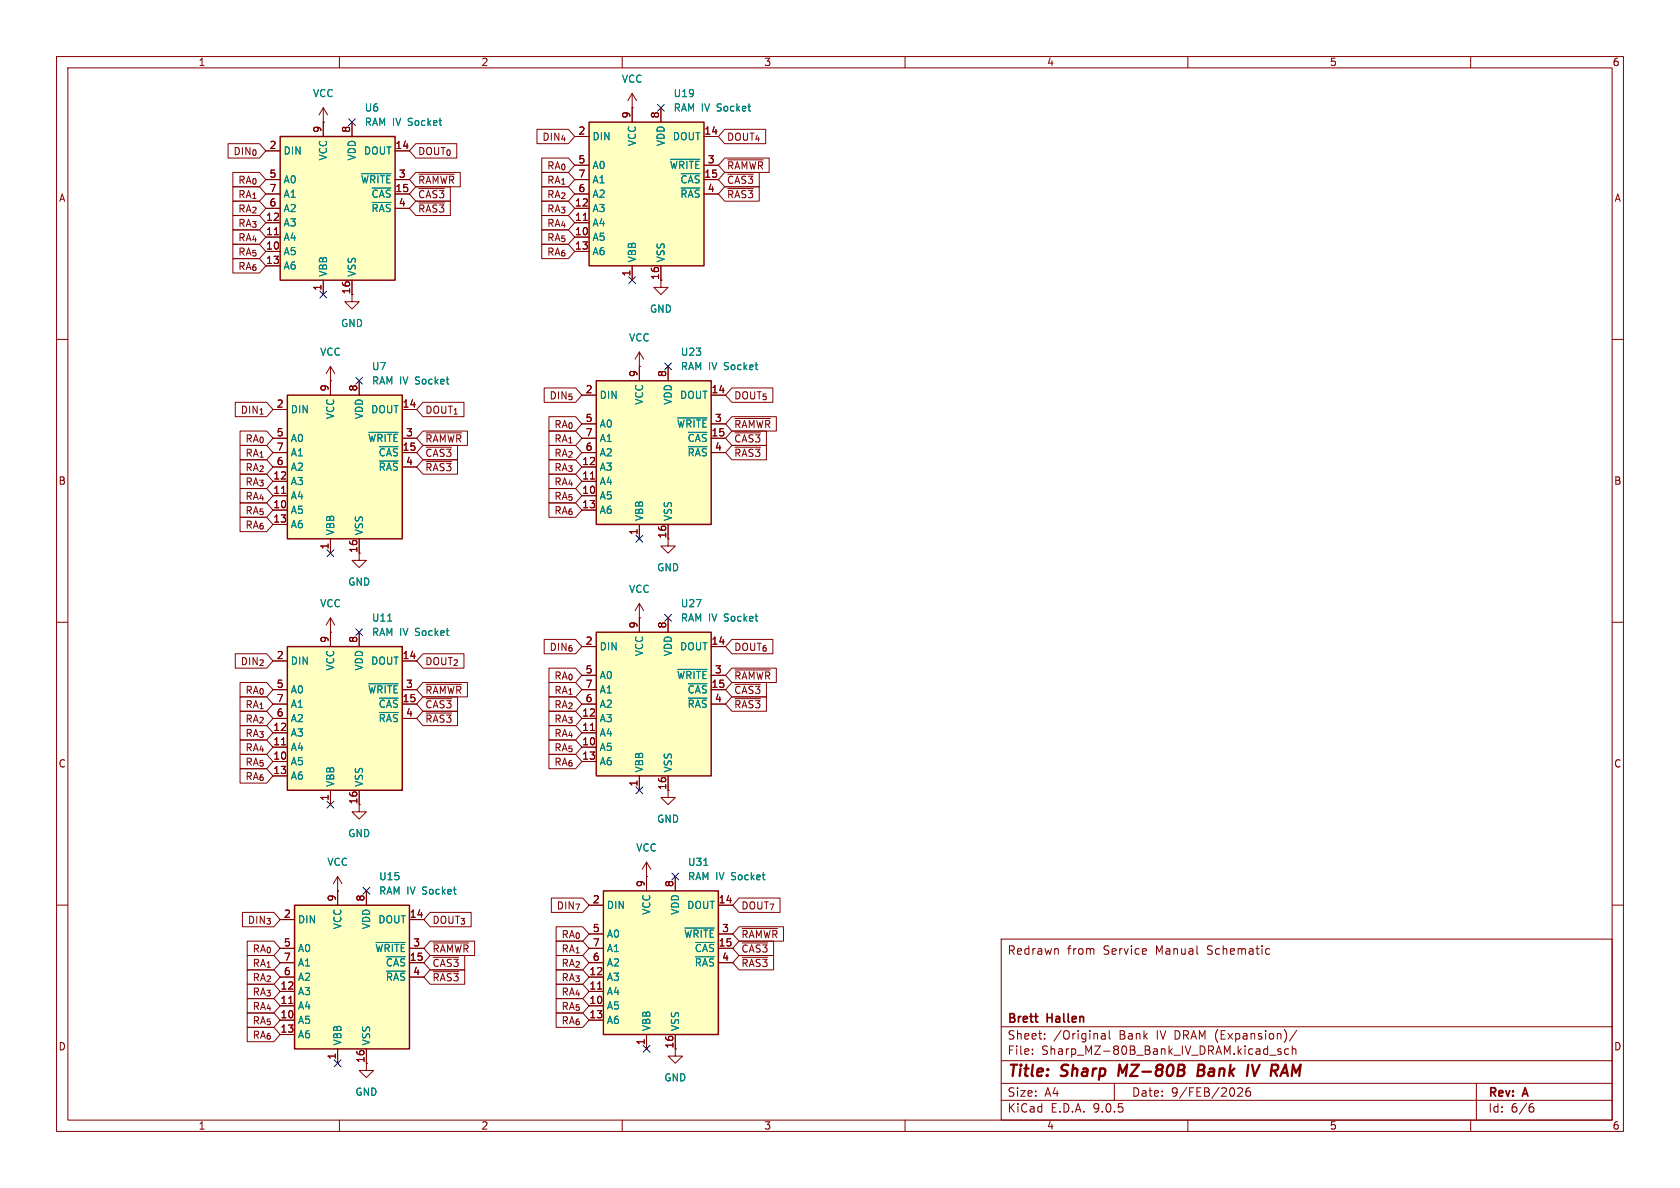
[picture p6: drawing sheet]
<svg xmlns="http://www.w3.org/2000/svg" width="297mm" height="210mm" viewBox="0 0 297 210" stroke-linecap="round" stroke-linejoin="round" font-family="sans-serif">
<defs><g id="words">
<g font-size="2.8" fill="#840000">
<text x="178" y="190.9">Title:</text>
<text x="187.7" y="190.9">Sharp</text>
<text x="198.6" y="190.9">MZ-80B</text>
<text x="213.4" y="190.9">Bank</text>
<text x="222.9" y="190.9">IV</text>
<text x="227.9" y="190.9">RAM</text>
</g>
<g font-size="2.1" fill="#840000">
<text x="178" y="169">Redrawn</text>
<text x="188.7" y="169">from</text>
<text x="195.1" y="169">Service</text>
<text x="204.5" y="169">Manual</text>
<text x="213.7" y="169">Schematic</text>
<text x="178" y="184">Sheet:</text>
<text x="178" y="181.2">Brett</text>
<text x="185.2" y="181.2">Hallen</text>
<text x="186.2" y="184">/Original</text>
<text x="197.9" y="184">Bank</text>
<text x="204.6" y="184">IV DRAM (Expansion)/</text>
<text x="178" y="186.7">File:</text>
<text x="184.1" y="186.7">Sharp_MZ-80B_Bank_IV_DRAM.kicad_sch</text>
<text x="178" y="196.9">KiCad</text>
<text x="178" y="194.1">Size:</text>
<text x="184.7" y="194.1">A4</text>
<text x="185.7" y="196.9">E.D.A.</text>
<text x="193.3" y="196.9">9.0.5</text>
<text x="200" y="194.1">Date:</text>
<text x="207" y="194.1">9/FEB/2026</text>
<text x="263" y="194.3">Rev:</text>
<text x="263" y="196.9">Id:</text>
<text x="267.1" y="196.9">6/6</text>
<text x="269.4" y="194.3">A</text>
</g>
<g font-size="1.8" fill="#840000">
<text x="35" y="11.9">1</text>
<text x="85" y="11.9">2</text>
<text x="135" y="11.9">3</text>
<text x="185" y="11.9">4</text>
<text x="235" y="11.9">5</text>
<text x="285" y="11.9">6</text>
<text x="56.9" y="23.6" transform="rotate(-90 56.9 23.6)">9</text>
<text x="62" y="23.6" transform="rotate(-90 62 23.6)">8</text>
<text x="102.2" y="23.9">2</text>
<text x="111.5" y="21" transform="rotate(-90 111.5 21)">9</text>
<text x="116.6" y="21" transform="rotate(-90 116.6 21)">8</text>
<text x="124.4" y="23.9">14</text>
<text x="41.1" y="27.6">DIN_{0}</text>
<text x="47.6" y="26.4">2</text>
<text x="69.8" y="26.4">14</text>
<text x="73.8" y="27.6">DOUT_{0}</text>
<text x="95.7" y="25.1">DIN_{4}</text>
<text x="102.2" y="29">5</text>
<text x="125" y="29">3</text>
<text x="128.4" y="25.1">DOUT_{4}</text>
<text x="10.3" y="35.9">A</text>
<text x="42" y="35.2">RA_{1}</text>
<text x="42" y="32.7">RA_{0}</text>
<text x="47.6" y="31.5">5</text>
<text x="47.6" y="34">7</text>
<text x="69.8" y="34">15</text>
<text x="70.4" y="31.5">3</text>
<text x="73.8" y="35.2">~{CAS3}</text>
<text x="73.8" y="32.7">~{RAMWR}</text>
<text x="96.6" y="30.2">RA_{0}</text>
<text x="96.6" y="32.7">RA_{1}</text>
<text x="96.6" y="35.2">RA_{2}</text>
<text x="102.2" y="31.5">7</text>
<text x="102.2" y="34">6</text>
<text x="124.4" y="31.5">15</text>
<text x="125" y="34">4</text>
<text x="128.4" y="32.7">~{CAS3}</text>
<text x="128.4" y="30.2">~{RAMWR}</text>
<text x="128.4" y="35.2">~{RAS3}</text>
<text x="285.3" y="35.9">A</text>
<text x="42" y="40.3">RA_{3}</text>
<text x="42" y="37.8">RA_{2}</text>
<text x="46.9" y="39.1">12</text>
<text x="46.9" y="41.7">11</text>
<text x="47.6" y="36.6">6</text>
<text x="70.4" y="36.6">4</text>
<text x="73.8" y="37.8">~{RAS3}</text>
<text x="96.6" y="37.8">RA_{3}</text>
<text x="96.6" y="40.3">RA_{4}</text>
<text x="101.6" y="36.6">12</text>
<text x="101.6" y="39.1">11</text>
<text x="101.6" y="41.7">10</text>
<text x="42" y="42.9">RA_{4}</text>
<text x="42" y="45.4">RA_{5}</text>
<text x="42" y="47.9">RA_{6}</text>
<text x="46.9" y="44.2">10</text>
<text x="46.9" y="46.7">13</text>
<text x="96.6" y="42.9">RA_{5}</text>
<text x="96.6" y="45.4">RA_{6}</text>
<text x="101.6" y="44.2">13</text>
<text x="56.9" y="51.5" transform="rotate(-90 56.9 51.5)">1</text>
<text x="62" y="52.1" transform="rotate(-90 62 52.1)">16</text>
<text x="111.5" y="49" transform="rotate(-90 111.5 49)">1</text>
<text x="116.6" y="49.6" transform="rotate(-90 116.6 49.6)">16</text>
<text x="58.2" y="69.3" transform="rotate(-90 58.2 69.3)">9</text>
<text x="63.2" y="69.3" transform="rotate(-90 63.2 69.3)">8</text>
<text x="97" y="70.8">DIN_{5}</text>
<text x="103.4" y="69.6">2</text>
<text x="112.8" y="66.7" transform="rotate(-90 112.8 66.7)">9</text>
<text x="117.9" y="66.7" transform="rotate(-90 117.9 66.7)">8</text>
<text x="125.7" y="69.6">14</text>
<text x="129.7" y="70.8">DOUT_{5}</text>
<text x="42.4" y="73.3">DIN_{1}</text>
<text x="48.8" y="72.1">2</text>
<text x="48.8" y="77.2">5</text>
<text x="71.1" y="72.1">14</text>
<text x="71.7" y="77.2">3</text>
<text x="75.1" y="73.3">DOUT_{1}</text>
<text x="97.9" y="75.9">RA_{0}</text>
<text x="103.4" y="74.7">5</text>
<text x="103.4" y="77.2">7</text>
<text x="125.7" y="77.2">15</text>
<text x="126.3" y="74.7">3</text>
<text x="129.7" y="75.9">~{RAMWR}</text>
<text x="43.3" y="81">RA_{1}</text>
<text x="43.3" y="83.5">RA_{2}</text>
<text x="43.3" y="78.4">RA_{0}</text>
<text x="48.8" y="79.8">7</text>
<text x="48.8" y="82.3">6</text>
<text x="71.1" y="79.8">15</text>
<text x="71.7" y="82.3">4</text>
<text x="75.1" y="78.4">~{RAMWR}</text>
<text x="75.1" y="83.5">~{RAS3}</text>
<text x="75.1" y="81">~{CAS3}</text>
<text x="97.9" y="81">RA_{2}</text>
<text x="97.9" y="78.4">RA_{1}</text>
<text x="97.9" y="83.5">RA_{3}</text>
<text x="102.8" y="82.3">12</text>
<text x="103.4" y="79.8">6</text>
<text x="126.3" y="79.8">4</text>
<text x="129.7" y="81">~{RAS3}</text>
<text x="129.7" y="78.4">~{CAS3}</text>
<text x="10.3" y="85.9">B</text>
<text x="43.3" y="86">RA_{3}</text>
<text x="43.3" y="88.6">RA_{4}</text>
<text x="48.2" y="84.8">12</text>
<text x="48.2" y="87.4">11</text>
<text x="48.2" y="89.9">10</text>
<text x="97.9" y="88.6">RA_{5}</text>
<text x="97.9" y="86">RA_{4}</text>
<text x="102.8" y="84.8">11</text>
<text x="102.8" y="87.4">10</text>
<text x="102.8" y="89.9">13</text>
<text x="285.3" y="85.9">B</text>
<text x="43.3" y="91.1">RA_{5}</text>
<text x="43.3" y="93.7">RA_{6}</text>
<text x="48.2" y="92.5">13</text>
<text x="97.9" y="91.1">RA_{6}</text>
<text x="112.8" y="94.7" transform="rotate(-90 112.8 94.7)">1</text>
<text x="117.9" y="95.3" transform="rotate(-90 117.9 95.3)">16</text>
<text x="58.2" y="97.2" transform="rotate(-90 58.2 97.2)">1</text>
<text x="63.2" y="97.8" transform="rotate(-90 63.2 97.8)">16</text>
<text x="58.2" y="113.7" transform="rotate(-90 58.2 113.7)">9</text>
<text x="63.2" y="113.7" transform="rotate(-90 63.2 113.7)">8</text>
<text x="112.8" y="111.2" transform="rotate(-90 112.8 111.2)">9</text>
<text x="117.9" y="111.2" transform="rotate(-90 117.9 111.2)">8</text>
<text x="42.4" y="117.8">DIN_{2}</text>
<text x="48.8" y="116.6">2</text>
<text x="71.1" y="116.6">14</text>
<text x="75.1" y="117.8">DOUT_{2}</text>
<text x="97" y="115.3">DIN_{6}</text>
<text x="103.4" y="114">2</text>
<text x="103.4" y="119.1">5</text>
<text x="125.7" y="114">14</text>
<text x="126.3" y="119.1">3</text>
<text x="129.7" y="115.3">DOUT_{6}</text>
<text x="43.3" y="125.4">RA_{1}</text>
<text x="43.3" y="122.9">RA_{0}</text>
<text x="48.8" y="121.7">5</text>
<text x="48.8" y="124.2">7</text>
<text x="71.1" y="124.2">15</text>
<text x="71.7" y="121.7">3</text>
<text x="75.1" y="122.9">~{RAMWR}</text>
<text x="75.1" y="125.4">~{CAS3}</text>
<text x="97.9" y="125.4">RA_{2}</text>
<text x="97.9" y="120.3">RA_{0}</text>
<text x="97.9" y="122.9">RA_{1}</text>
<text x="103.4" y="121.7">7</text>
<text x="103.4" y="124.2">6</text>
<text x="125.7" y="121.7">15</text>
<text x="126.3" y="124.2">4</text>
<text x="129.7" y="125.4">~{RAS3}</text>
<text x="129.7" y="120.3">~{RAMWR}</text>
<text x="129.7" y="122.9">~{CAS3}</text>
<text x="43.3" y="130.5">RA_{3}</text>
<text x="43.3" y="128">RA_{2}</text>
<text x="48.2" y="129.3">12</text>
<text x="48.2" y="131.8">11</text>
<text x="48.8" y="126.7">6</text>
<text x="71.7" y="126.7">4</text>
<text x="75.1" y="128">~{RAS3}</text>
<text x="97.9" y="130.5">RA_{4}</text>
<text x="97.9" y="128">RA_{3}</text>
<text x="102.8" y="126.7">12</text>
<text x="102.8" y="129.3">11</text>
<text x="102.8" y="131.8">10</text>
<text x="10.3" y="135.9">C</text>
<text x="43.3" y="135.6">RA_{5}</text>
<text x="43.3" y="133">RA_{4}</text>
<text x="48.2" y="134.4">10</text>
<text x="48.2" y="136.9">13</text>
<text x="97.9" y="135.6">RA_{6}</text>
<text x="97.9" y="133">RA_{5}</text>
<text x="102.8" y="134.4">13</text>
<text x="285.3" y="135.9">C</text>
<text x="43.3" y="138.1">RA_{6}</text>
<text x="58.2" y="141.7" transform="rotate(-90 58.2 141.7)">1</text>
<text x="63.2" y="142.3" transform="rotate(-90 63.2 142.3)">16</text>
<text x="112.8" y="139.1" transform="rotate(-90 112.8 139.1)">1</text>
<text x="117.9" y="139.7" transform="rotate(-90 117.9 139.7)">16</text>
<text x="59.4" y="159.5" transform="rotate(-90 59.4 159.5)">9</text>
<text x="64.5" y="159.5" transform="rotate(-90 64.5 159.5)">8</text>
<text x="98.3" y="161">DIN_{7}</text>
<text x="104.7" y="159.8">2</text>
<text x="114" y="156.9" transform="rotate(-90 114 156.9)">9</text>
<text x="119.1" y="156.9" transform="rotate(-90 119.1 156.9)">8</text>
<text x="127" y="159.8">14</text>
<text x="131" y="161">DOUT_{7}</text>
<text x="43.7" y="163.5">DIN_{3}</text>
<text x="50.1" y="162.3">2</text>
<text x="50.1" y="167.4">5</text>
<text x="72.3" y="162.3">14</text>
<text x="73" y="167.4">3</text>
<text x="76.4" y="163.5">DOUT_{3}</text>
<text x="99.1" y="166.1">RA_{0}</text>
<text x="104.7" y="164.8">5</text>
<text x="104.7" y="167.4">7</text>
<text x="127" y="167.4">15</text>
<text x="127.6" y="164.8">3</text>
<text x="131" y="166.1">~{RAMWR}</text>
<text x="44.5" y="173.7">RA_{2}</text>
<text x="44.5" y="171.1">RA_{1}</text>
<text x="44.5" y="168.6">RA_{0}</text>
<text x="50.1" y="169.9">7</text>
<text x="50.1" y="172.5">6</text>
<text x="72.3" y="169.9">15</text>
<text x="73" y="172.5">4</text>
<text x="76.4" y="171.1">~{CAS3}</text>
<text x="76.4" y="168.6">~{RAMWR}</text>
<text x="76.4" y="173.7">~{RAS3}</text>
<text x="99.1" y="171.1">RA_{2}</text>
<text x="99.1" y="168.6">RA_{1}</text>
<text x="99.1" y="173.7">RA_{3}</text>
<text x="104.1" y="172.5">12</text>
<text x="104.7" y="169.9">6</text>
<text x="127.6" y="169.9">4</text>
<text x="131" y="168.6">~{CAS3}</text>
<text x="131" y="171.1">~{RAS3}</text>
<text x="44.5" y="178.8">RA_{4}</text>
<text x="44.5" y="176.2">RA_{3}</text>
<text x="49.5" y="175">12</text>
<text x="49.5" y="177.5">11</text>
<text x="99.1" y="176.2">RA_{4}</text>
<text x="99.1" y="178.8">RA_{5}</text>
<text x="104.1" y="175">11</text>
<text x="104.1" y="177.5">10</text>
<text x="10.3" y="185.9">D</text>
<text x="44.5" y="181.3">RA_{5}</text>
<text x="44.5" y="183.8">RA_{6}</text>
<text x="49.5" y="180.1">10</text>
<text x="49.5" y="182.6">13</text>
<text x="99.1" y="181.3">RA_{6}</text>
<text x="104.1" y="180.1">13</text>
<text x="114" y="184.9" transform="rotate(-90 114 184.9)">1</text>
<text x="119.1" y="185.5" transform="rotate(-90 119.1 185.5)">16</text>
<text x="285.3" y="185.9">D</text>
<text x="59.4" y="187.4" transform="rotate(-90 59.4 187.4)">1</text>
<text x="64.5" y="188" transform="rotate(-90 64.5 188)">16</text>
<text x="35" y="199.9">1</text>
<text x="85" y="199.9">2</text>
<text x="135" y="199.9">3</text>
<text x="185" y="199.9">4</text>
<text x="235" y="199.9">5</text>
<text x="285" y="199.9">6</text>
</g>
<g font-size="1.8" fill="#008484">
<text x="55.2" y="17.4">VCC</text>
<text x="109.8" y="14.8">VCC</text>
<text x="119" y="17.4">U19</text>
<text x="64.4" y="22.5">RAM IV Socket</text>
<text x="64.4" y="19.9">U6</text>
<text x="119" y="19.9">RAM IV Socket</text>
<text x="50" y="27.5">DIN</text>
<text x="58" y="28.5" transform="rotate(-90 58 28.5)">VCC</text>
<text x="63.1" y="28.5" transform="rotate(-90 63.1 28.5)">VDD</text>
<text x="64.2" y="27.5">DOUT</text>
<text x="104.6" y="25">DIN</text>
<text x="112.6" y="25.9" transform="rotate(-90 112.6 25.9)">VCC</text>
<text x="117.7" y="25.9" transform="rotate(-90 117.7 25.9)">VDD</text>
<text x="118.9" y="25">DOUT</text>
<text x="50" y="32.6">A0</text>
<text x="50" y="35.2">A1</text>
<text x="63.7" y="32.6">~{WRITE}</text>
<text x="65.6" y="35.2">~{CAS}</text>
<text x="104.6" y="30.1">A0</text>
<text x="104.6" y="32.6">A1</text>
<text x="104.6" y="35.2">A2</text>
<text x="118.3" y="30.1">~{WRITE}</text>
<text x="120.2" y="32.6">~{CAS}</text>
<text x="120.2" y="35.2">~{RAS}</text>
<text x="50" y="37.7">A2</text>
<text x="50" y="40.2">A3</text>
<text x="65.6" y="37.7">~{RAS}</text>
<text x="104.6" y="37.7">A3</text>
<text x="104.6" y="40.2">A4</text>
<text x="50" y="42.8">A4</text>
<text x="50" y="45.3">A5</text>
<text x="50" y="47.9">A6</text>
<text x="104.6" y="42.8">A5</text>
<text x="104.6" y="45.3">A6</text>
<text x="112.6" y="46.5" transform="rotate(-90 112.6 46.5)">VBB</text>
<text x="117.7" y="46.5" transform="rotate(-90 117.7 46.5)">VSS</text>
<text x="58" y="49" transform="rotate(-90 58 49)">VBB</text>
<text x="63.1" y="49" transform="rotate(-90 63.1 49)">VSS</text>
<text x="60.2" y="58">GND</text>
<text x="114.8" y="55.5">GND</text>
<text x="56.5" y="63.1">VCC</text>
<text x="65.7" y="65.6">U7</text>
<text x="111.1" y="60.6">VCC</text>
<text x="120.3" y="63.1">U23</text>
<text x="120.3" y="65.6">RAM IV Socket</text>
<text x="65.7" y="68.2">RAM IV Socket</text>
<text x="105.9" y="70.7">DIN</text>
<text x="113.9" y="71.6" transform="rotate(-90 113.9 71.6)">VCC</text>
<text x="119" y="71.6" transform="rotate(-90 119 71.6)">VDD</text>
<text x="120.1" y="70.7">DOUT</text>
<text x="51.3" y="73.3">DIN</text>
<text x="59.3" y="74.2" transform="rotate(-90 59.3 74.2)">VCC</text>
<text x="64.4" y="74.2" transform="rotate(-90 64.4 74.2)">VDD</text>
<text x="65.5" y="73.3">DOUT</text>
<text x="105.9" y="75.8">A0</text>
<text x="119.6" y="75.8">~{WRITE}</text>
<text x="51.3" y="78.3">A0</text>
<text x="51.3" y="80.9">A1</text>
<text x="51.3" y="83.4">A2</text>
<text x="65" y="78.3">~{WRITE}</text>
<text x="66.8" y="80.9">~{CAS}</text>
<text x="66.8" y="83.4">~{RAS}</text>
<text x="105.9" y="78.3">A1</text>
<text x="105.9" y="80.9">A2</text>
<text x="105.9" y="83.4">A3</text>
<text x="121.5" y="78.3">~{CAS}</text>
<text x="121.5" y="80.9">~{RAS}</text>
<text x="51.3" y="86">A3</text>
<text x="51.3" y="88.5">A4</text>
<text x="105.9" y="86">A4</text>
<text x="105.9" y="88.5">A5</text>
<text x="51.3" y="91">A5</text>
<text x="51.3" y="93.6">A6</text>
<text x="59.3" y="94.7" transform="rotate(-90 59.3 94.7)">VBB</text>
<text x="64.4" y="94.7" transform="rotate(-90 64.4 94.7)">VSS</text>
<text x="105.9" y="91">A6</text>
<text x="113.9" y="92.2" transform="rotate(-90 113.9 92.2)">VBB</text>
<text x="119" y="92.2" transform="rotate(-90 119 92.2)">VSS</text>
<text x="116.1" y="101.2">GND</text>
<text x="56.5" y="107.5">VCC</text>
<text x="61.5" y="103.7">GND</text>
<text x="111.1" y="105">VCC</text>
<text x="120.3" y="107.5">U27</text>
<text x="65.7" y="110.1">U11</text>
<text x="65.7" y="112.6">RAM IV Socket</text>
<text x="120.3" y="110.1">RAM IV Socket</text>
<text x="51.3" y="117.7">DIN</text>
<text x="59.3" y="118.6" transform="rotate(-90 59.3 118.6)">VCC</text>
<text x="64.4" y="118.6" transform="rotate(-90 64.4 118.6)">VDD</text>
<text x="65.5" y="117.7">DOUT</text>
<text x="105.9" y="115.2">DIN</text>
<text x="113.9" y="116.1" transform="rotate(-90 113.9 116.1)">VCC</text>
<text x="119" y="116.1" transform="rotate(-90 119 116.1)">VDD</text>
<text x="120.1" y="115.2">DOUT</text>
<text x="51.3" y="122.8">A0</text>
<text x="51.3" y="125.3">A1</text>
<text x="65" y="122.8">~{WRITE}</text>
<text x="66.8" y="125.3">~{CAS}</text>
<text x="105.9" y="120.2">A0</text>
<text x="105.9" y="122.8">A1</text>
<text x="105.9" y="125.3">A2</text>
<text x="119.6" y="120.2">~{WRITE}</text>
<text x="121.5" y="122.8">~{CAS}</text>
<text x="121.5" y="125.3">~{RAS}</text>
<text x="51.3" y="127.9">A2</text>
<text x="51.3" y="130.4">A3</text>
<text x="66.8" y="127.9">~{RAS}</text>
<text x="105.9" y="127.9">A3</text>
<text x="105.9" y="130.4">A4</text>
<text x="51.3" y="132.9">A4</text>
<text x="51.3" y="135.5">A5</text>
<text x="105.9" y="132.9">A5</text>
<text x="105.9" y="135.5">A6</text>
<text x="113.9" y="136.7" transform="rotate(-90 113.9 136.7)">VBB</text>
<text x="119" y="136.7" transform="rotate(-90 119 136.7)">VSS</text>
<text x="51.3" y="138">A6</text>
<text x="59.3" y="139.2" transform="rotate(-90 59.3 139.2)">VBB</text>
<text x="64.4" y="139.2" transform="rotate(-90 64.4 139.2)">VSS</text>
<text x="61.5" y="148.2">GND</text>
<text x="116.1" y="145.6">GND</text>
<text x="57.8" y="153.3">VCC</text>
<text x="66.9" y="155.8">U15</text>
<text x="112.4" y="150.7">VCC</text>
<text x="121.5" y="153.3">U31</text>
<text x="121.5" y="155.8">RAM IV Socket</text>
<text x="66.9" y="158.3">RAM IV Socket</text>
<text x="107.2" y="160.9">DIN</text>
<text x="115.2" y="161.8" transform="rotate(-90 115.2 161.8)">VCC</text>
<text x="120.2" y="161.8" transform="rotate(-90 120.2 161.8)">VDD</text>
<text x="121.4" y="160.9">DOUT</text>
<text x="52.6" y="163.4">DIN</text>
<text x="60.6" y="164.4" transform="rotate(-90 60.6 164.4)">VCC</text>
<text x="65.6" y="164.4" transform="rotate(-90 65.6 164.4)">VDD</text>
<text x="66.8" y="163.4">DOUT</text>
<text x="107.2" y="166">A0</text>
<text x="120.8" y="166">~{WRITE}</text>
<text x="52.6" y="168.5">A0</text>
<text x="52.6" y="171">A1</text>
<text x="52.6" y="173.6">A2</text>
<text x="66.2" y="168.5">~{WRITE}</text>
<text x="68.1" y="171">~{CAS}</text>
<text x="68.1" y="173.6">~{RAS}</text>
<text x="107.2" y="168.5">A1</text>
<text x="107.2" y="171">A2</text>
<text x="107.2" y="173.6">A3</text>
<text x="122.7" y="168.5">~{CAS}</text>
<text x="122.7" y="171">~{RAS}</text>
<text x="52.6" y="176.1">A3</text>
<text x="52.6" y="178.7">A4</text>
<text x="107.2" y="176.1">A4</text>
<text x="107.2" y="178.7">A5</text>
<text x="52.6" y="181.2">A5</text>
<text x="52.6" y="183.7">A6</text>
<text x="60.6" y="184.9" transform="rotate(-90 60.6 184.9)">VBB</text>
<text x="65.6" y="184.9" transform="rotate(-90 65.6 184.9)">VSS</text>
<text x="107.2" y="181.2">A6</text>
<text x="115.2" y="182.4" transform="rotate(-90 115.2 182.4)">VBB</text>
<text x="120.2" y="182.4" transform="rotate(-90 120.2 182.4)">VSS</text>
<text x="117.3" y="191.4">GND</text>
<text x="62.7" y="193.9">GND</text>
</g>
</g></defs>
<g fill="none" stroke="#840000" stroke-width=".18">
<path d="M10 10h277v190h-277zM12 12h273v186h-273zM60 10v2M110 10v2M160 10v2M210 10v2M260 10v2M10 60h2M285 60h2M10 110h2M285 110h2M10 160h2"/>
<path d="M177 166h108v32h-108zM186.9 167.7l.2 .2v.8M224 167.7l.5 .1M224.5 168.6l-.5 .1M285 160h2M60 198v2M110 198v2M160 198v2M177 194.5h108M177 191.5h108M177 187.5h108M177 181.5h108"/>
<path d="M182.5 186.3v.1M182.5 185.5v.1M184.7 183.6v.1M184.7 182.8v.1M194.7 182.8h.6l.1 .9M195.4 183.1h-.5a.29 .29 0 0 0-.2 .3 .29 .29 0 0 0 .2 .3l.5-.1M196.1 182.2v1.3l.2 .2M197 191.5v3M210 198v2M218.8 192.4l.6-.1 .2 .1 .1 .3-1 1.1h1M221 192.3a.59 .59 0 0 0-.8 .6v.6l.2 .2 .4 .1 .2-.1 .1-.5-.1-.3h-.5l-.3 .3M224.5 186.5h1.1"/>
<path d="M226.5 185.5l-.4-.1-.2 .2 .1 .2 .5 .2v.3h-.6M227.8 185.5l-.4-.1-.3 .3v.4l.1 .2h.6M228.5 185.5l.2-.1 .3 .1 .1 .9M228.5 184.9v1.5M229.2 182.1l-1.2 2M260 198v2M261 191.5v6.5M270.6 195.7h.4l.2 .3-.1 .5-.5 .1M271 195.1l-.4 .1"/>
</g>
<path d="M197.9 188.2l-.2 2M211.8 189.2h.7M212.5 189.2l.3 .1M212.6 188.2h-.7l-.2 2 .9-.1M212.7 189.1l-.2 .1M221.4 188.2l.4 2 .9-2M226.6 189.6h1M227.3 188.2l-1 2" fill="none" stroke="#840000" stroke-width=".4"/>
<path d="M106.7 157.5h20.3v25.4h-20.3z" fill="#ffffc2"/>
<path d="M106.7 157.5h20.3v25.4h-20.3z" fill="none" stroke="#840000" stroke-width=".25"/>
<g fill="none" stroke="#840000" stroke-width=".18">
<path d="M111.8 19.1h.1M111.8 16.5l-.8 1.3M111.8 16.5l.7 1.3M111.8 16.5v2.6M62.2 52.1v1.2h1.3l-1.3 1.3-1.2-1.3h1.2M114.3 154.9v2.6M119.4 154.9v2.6M104.1 160h2.6M104.1 165.1h2.6M104.1 167.6h2.6M104.1 170.2h2.6M104.1 172.7h2.6"/>
<path d="M104.1 175.3h2.6M104.1 177.8h2.6M105.7 174.8h.7M127 160h2.5M127 165.1h2.5M127 167.6h2.5M127 170.2h2.5M104.1 180.3h2.6M114.3 182.9v2.5M119.4 182.9v2.5"/>
</g>
<path d="M124.4 153h.7M121.1 164.1h5.2M123 166.6h3.3M123 169.1h3.3" fill="none" stroke="#008484" stroke-width=".18"/>
<path d="M104.1 21.6h20.4v25.4h-20.4z" fill="#ffffc2"/>
<path d="M104.1 21.6h20.4v25.4h-20.4z" fill="none" stroke="#840000" stroke-width=".25"/>
<g fill="none" stroke="#840000" stroke-width=".18">
<path d="M57.1 19.1l-.7 1.2M57.1 19.1l.8 1.2M57.1 19.1v2.5M111.8 19.1v2.5M116.8 19.1v2.5M57.1 21.6h.1M101.6 24.1h2.5M101.6 29.2h2.5M101.6 31.8h2.5M101.6 34.3h2.5M101.6 36.8h2.5M101.6 39.4h2.5"/>
<path d="M103.1 39h.7M124.5 24.1h2.5M124.5 29.2h2.5M124.5 31.8h2.5M124.5 34.3h2.5M101.6 41.9h2.5M101.6 44.5h2.5M111.8 47v2.5M116.8 47v2.5M58.4 67.3h.1M58.4 64.8l-.7 1.2M58.4 64.8l.8 1.2"/>
<path d="M58.4 64.8v2.5M63.5 97.8v1.3h1.3l-1.3 1.2-1.3-1.2h1.3"/>
</g>
<path d="M118.5 28.2h5.2M120.4 30.7h3.3M120.4 33.2h3.3" fill="none" stroke="#008484" stroke-width=".18"/>
<path d="M50.8 69.9h20.3v25.4h-20.3z" fill="#ffffc2"/>
<path d="M50.8 69.9h20.3v25.4h-20.3z" fill="none" stroke="#840000" stroke-width=".25"/>
<g fill="none" stroke="#840000" stroke-width=".18">
<path d="M48.3 72.4h2.5M48.3 77.5h2.5M58.4 67.3v2.6M63.5 67.3v2.6M71.1 72.4h2.6M71.1 77.5h2.6M48.3 80h2.5M48.3 82.6h2.5M48.3 85.1h2.5M48.3 87.6h2.5M48.3 90.2h2.5M48.3 92.7h2.5"/>
<path d="M49.8 87.2h.7M58.4 95.3v2.5M63.5 95.3v2.5M71.1 80h2.6M71.1 82.6h2.6"/>
</g>
<path d="M65.2 76.4h5.2M67.1 79h3.3M67.1 81.5h3.3" fill="none" stroke="#008484" stroke-width=".18"/>
<path d="M49.5 24.1h20.3v25.4h-20.3z" fill="#ffffc2"/>
<path d="M49.5 24.1h20.3v25.4h-20.3z" fill="none" stroke="#840000" stroke-width=".25"/>
<g fill="none" stroke="#840000" stroke-width=".18">
<path d="M47 26.7h2.5M47 31.8h2.5M47 34.3h2.5M47 36.8h2.5M47 39.4h2.5M57.1 21.6v2.5M62.2 21.6v2.5M69.8 26.7h2.6M69.8 31.8h2.6M69.8 34.3h2.6M69.8 36.8h2.6M47 41.9h2.5"/>
<path d="M47 44.5h2.5M47 47h2.5M48.5 41.5h.7M57.1 49.5v2.6M62.2 49.5v2.6M116.8 49.5v1.3h1.3l-1.3 1.3-1.2-1.3h1.2M113 64.8h.1M113 62.2l-.7 1.3M113 62.2l.8 1.3M113 62.2v2.6M59.7 157.5h.1M59.7 154.9l-.8 1.3"/>
<path d="M59.7 154.9l.8 1.3M59.7 154.9v2.6"/>
</g>
<path d="M63.9 30.7h5.2M65.8 33.2h3.3M65.8 35.8h3.3" fill="none" stroke="#008484" stroke-width=".18"/>
<path d="M52.1 160h20.3v25.4h-20.3z" fill="#ffffc2"/>
<path d="M52.1 160h20.3v25.4h-20.3z" fill="none" stroke="#840000" stroke-width=".25"/>
<g fill="none" stroke="#840000" stroke-width=".18">
<path d="M59.7 157.5v2.5M64.8 157.5v2.5M49.5 162.6h2.6M49.5 167.6h2.6M49.5 170.2h2.6M49.5 172.7h2.6M49.5 175.3h2.6M49.5 177.8h2.6M51 177.4h.8M72.4 162.6h2.5M72.4 167.6h2.5M72.4 170.2h2.5"/>
<path d="M72.4 172.7h2.5M49.5 180.3h2.6M49.5 182.9h2.6M59.7 185.4v2.6M64.8 185.4v2.6"/>
</g>
<path d="M66.5 166.6h5.2M68.3 169.1h3.4M68.3 171.7h3.4" fill="none" stroke="#008484" stroke-width=".18"/>
<path d="M105.4 67.3h20.3v25.4h-20.3z" fill="#ffffc2"/>
<path d="M105.4 67.3h20.3v25.4h-20.3z" fill="none" stroke="#840000" stroke-width=".25"/>
<g fill="none" stroke="#840000" stroke-width=".18">
<path d="M102.9 69.9h2.5M102.9 74.9h2.5M102.9 77.5h2.5M113 64.8v2.5M118.1 64.8v2.5M125.7 69.9h2.6M125.7 74.9h2.6M125.7 77.5h2.6M102.9 80h2.5M102.9 82.6h2.5M102.9 85.1h2.5M102.9 87.6h2.5"/>
<path d="M102.9 90.2h2.5M104.4 84.7h.7M113 92.7v2.6M118.1 92.7v2.6M125.7 80h2.6M63.5 142.2v1.3h1.3l-1.3 1.3-1.3-1.3h1.3"/>
</g>
<path d="M119.8 73.9h5.2M121.7 76.4h3.3M121.7 79h3.3" fill="none" stroke="#008484" stroke-width=".18"/>
<path d="M50.8 114.3h20.3v25.4h-20.3z" fill="#ffffc2"/>
<path d="M50.8 114.3h20.3v25.4h-20.3z" fill="none" stroke="#840000" stroke-width=".25"/>
<g fill="none" stroke="#840000" stroke-width=".18">
<path d="M118.1 95.3v1.2h1.3l-1.3 1.3-1.3-1.3h1.3M48.3 116.8h2.5M58.4 111.8h.1M58.4 109.2v5.1M58.4 109.2l-.7 1.3M58.4 109.2l.8 1.3M63.5 111.8v2.5M71.1 116.8h2.6M113 109.2h.1M113 106.7l-.7 1.3M113 106.7l.8 1.3M113 106.7v2.5"/>
<path d="M48.3 121.9h2.5M48.3 124.5h2.5M48.3 127h2.5M48.3 129.5h2.5M48.3 132.1h2.5M48.3 134.6h2.5M48.3 137.2h2.5M49.8 131.7h.7M58.4 139.7v2.5M63.5 139.7v2.5M71.1 121.9h2.6M71.1 124.5h2.6"/>
<path d="M71.1 127h2.6M118.1 139.7v1.3h1.3l-1.3 1.2-1.3-1.2h1.3M114.3 154.9h.1M114.3 152.4l-.8 1.3M114.3 152.4l.8 1.3M114.3 152.4v2.5M64.8 188v1.2h1.2l-1.2 1.3-1.3-1.3h1.3"/>
</g>
<path d="M68.5 109.8h.8M65.2 120.9h5.2M67.1 123.4h3.3M67.1 126h3.3" fill="none" stroke="#008484" stroke-width=".18"/>
<path d="M105.4 111.8h20.3v25.4h-20.3z" fill="#ffffc2"/>
<path d="M105.4 111.8h20.3v25.4h-20.3z" fill="none" stroke="#840000" stroke-width=".25"/>
<g fill="none" stroke="#840000" stroke-width=".18">
<path d="M111.8 19.1h.1M111.8 19.1v2.5M116.8 19.1v2.5M40.3 25.4h5.6l1.1 1.3-1.1 1.2h-5.6zM41.2 33h4.7l1.1 1.3-1.1 1.3h-4.7zM41.2 30.5h4.7l1.1 1.3-1.1 1.2h-4.7zM41.2 38.1h4.7l1.1 1.3-1.1 1.2h-4.7zM41.2 35.6h4.7l1.1 1.2-1.1 1.3h-4.7zM47 26.7h2.5M47 31.8h2.5M47 34.3h2.5M47 36.8h2.5"/>
<path d="M47 39.4h2.5M57.1 21.6h.1M57.1 21.6v2.5M62.2 21.6v2.5M69.8 26.7h2.6M69.8 31.8h2.6M69.8 34.3h2.6M69.8 36.8h2.6M73.5 33h6.1v2.6h-6.1l-1.1-1.3zM73.5 30.5h7.9v2.5h-7.9l-1.1-1.2zM73.5 25.4h7.3v2.5h-7.3l-1.1-1.2zM73.5 35.6h6.1v2.5h-6.1l-1.1-1.3z"/>
<path d="M74 33.3h4.6M74 30.8h6.3M74 35.9h4.6M94.9 22.9h5.6l1.1 1.2-1.1 1.3h-5.6zM95.8 27.9h4.7l1.1 1.3-1.1 1.3h-4.7zM95.8 35.6h4.7l1.1 1.2-1.1 1.3h-4.7zM95.8 30.5h4.7l1.1 1.3-1.1 1.2h-4.7zM95.8 33h4.7l1.1 1.3-1.1 1.3h-4.7zM95.8 38.1h4.7l1.1 1.3-1.1 1.2h-4.7zM101.6 31.8h2.5M101.6 34.3h2.5M101.6 36.8h2.5"/>
<path d="M101.6 39.4h2.5M101.6 24.1h2.5M101.6 29.2h2.5M103.1 39h.7M124.5 31.8h2.5M124.5 34.3h2.5M124.5 24.1h2.5M124.5 29.2h2.5M128.1 30.5h6.1v2.5h-6.1l-1.1-1.2zM128.1 27.9h7.9v2.6h-7.9l-1.1-1.3zM128.1 22.9h7.3v2.5h-7.3l-1.1-1.3zM128.1 33h6.1v2.6h-6.1l-1.1-1.3z"/>
<path d="M128.7 33.3h4.5M128.7 30.8h4.5M128.7 28.3h6.2M41.2 40.6h4.7l1.1 1.3-1.1 1.3h-4.7zM41.2 43.2h4.7l1.1 1.3-1.1 1.2h-4.7zM41.2 45.7h4.7l1.1 1.3-1.1 1.3h-4.7zM47 41.9h2.5M47 44.5h2.5M47 47h2.5M48.5 41.5h.7M57.1 49.5v2.6M62.2 49.5v2.6"/>
<path d="M95.8 40.6h4.7l1.1 1.3-1.1 1.3h-4.7zM95.8 43.2h4.7l1.1 1.3-1.1 1.2h-4.7zM101.6 41.9h2.5M101.6 44.5h2.5M111.8 47v2.5M116.8 47v2.5M41.6 71.1h5.5l1.2 1.3-1.2 1.3h-5.5zM42.4 78.7h4.7l1.2 1.3-1.2 1.3h-4.7zM42.4 76.2h4.7l1.2 1.3-1.2 1.2h-4.7zM48.3 72.4h2.5M48.3 77.5h2.5M58.4 67.3h.1"/>
<path d="M58.4 67.3v2.6M63.5 67.3v2.6M71.1 72.4h2.6M71.1 77.5h2.6M74.8 76.2h7.8v2.5h-7.8l-1.1-1.2zM74.8 71.1h7.2v2.6h-7.2l-1.1-1.3zM74.8 78.7h6.1v2.6h-6.1l-1.1-1.3zM75.3 76.5h6.3M75.3 79.1h4.5M96.2 68.6h5.6l1.1 1.3-1.1 1.2h-5.6zM97 78.7h4.8l1.1 1.3-1.1 1.3h-4.8zM97 73.7h4.8l1.1 1.2-1.1 1.3h-4.8z"/>
<path d="M97 76.2h4.8l1.1 1.3-1.1 1.2h-4.8zM102.9 77.5h2.5M102.9 69.9h2.5M102.9 74.9h2.5M113 64.8h.1M113 64.8v2.5M118.1 64.8v2.5M125.7 77.5h2.6M125.7 69.9h2.6M125.7 74.9h2.6M129.4 68.6h7.2v2.5h-7.2l-1.1-1.2zM129.4 78.7h6.1v2.6h-6.1l-1.1-1.3z"/>
<path d="M129.4 76.2h6.1v2.5h-6.1l-1.1-1.2zM129.4 73.7h7.8v2.5h-7.8l-1.1-1.3zM129.9 76.5h4.5M129.9 79.1h4.5M129.9 74h6.3M42.4 83.8h4.7l1.2 1.3-1.2 1.3h-4.7zM42.4 88.9h4.7l1.2 1.3-1.2 1.2h-4.7zM42.4 91.4h4.7l1.2 1.3-1.2 1.3h-4.7zM42.4 81.3h4.7l1.2 1.3-1.2 1.2h-4.7zM42.4 86.4h4.7l1.2 1.2-1.2 1.3h-4.7zM48.3 80h2.5M48.3 82.6h2.5"/>
<path d="M48.3 85.1h2.5M48.3 87.6h2.5M48.3 90.2h2.5M48.3 92.7h2.5M49.8 87.2h.7M58.4 95.3v2.5M63.5 95.3v2.5M71.1 80h2.6M71.1 82.6h2.6M74.8 81.3h6.1v2.5h-6.1l-1.1-1.2zM75.3 81.6h4.5M97 86.4h4.8l1.1 1.2-1.1 1.3h-4.8z"/>
<path d="M97 83.8h4.8l1.1 1.3-1.1 1.3h-4.8zM97 81.3h4.8l1.1 1.3-1.1 1.2h-4.8zM97 88.9h4.8l1.1 1.3-1.1 1.2h-4.8zM102.9 80h2.5M102.9 82.6h2.5M102.9 85.1h2.5M102.9 87.6h2.5M102.9 90.2h2.5M104.4 84.7h.7M113 92.7v2.6M118.1 92.7v2.6M125.7 80h2.6"/>
<path d="M41.6 115.6h5.5l1.2 1.2-1.2 1.3h-5.5zM48.3 116.8h2.5M58.4 111.8h.1M58.4 111.8v2.5M63.5 111.8v2.5M71.1 116.8h2.6M74.8 115.6h7.2v2.5h-7.2l-1.1-1.3zM96.2 113h5.6l1.1 1.3-1.1 1.3h-5.6zM97 118.1h4.8l1.1 1.3-1.1 1.3h-4.8zM102.9 114.3h2.5M102.9 119.4h2.5M113 109.2h.1"/>
<path d="M113 109.2v2.6M118.1 109.2v2.6M125.7 114.3h2.6M125.7 119.4h2.6M129.4 113h7.2v2.6h-7.2l-1.1-1.3zM129.4 118.1h7.8v2.6h-7.8l-1.1-1.3zM129.9 118.4h6.3M42.4 128.3h4.7l1.2 1.2-1.2 1.3h-4.7zM42.4 133.3h4.7l1.2 1.3-1.2 1.3h-4.7zM42.4 130.8h4.7l1.2 1.3-1.2 1.3h-4.7zM42.4 123.2h4.7l1.2 1.3-1.2 1.2h-4.7zM42.4 125.7h4.7l1.2 1.3-1.2 1.3h-4.7z"/>
<path d="M42.4 135.9h4.7l1.2 1.3-1.2 1.2h-4.7zM42.4 120.6h4.7l1.2 1.3-1.2 1.3h-4.7zM48.3 121.9h2.5M48.3 124.5h2.5M48.3 127h2.5M48.3 129.5h2.5M48.3 132.1h2.5M48.3 134.6h2.5M48.3 137.2h2.5M49.8 131.7h.7M58.4 139.7v2.5M63.5 139.7v2.5"/>
<path d="M71.1 121.9h2.6M71.1 124.5h2.6M71.1 127h2.6M74.8 125.7h6.1v2.6h-6.1l-1.1-1.3zM74.8 120.6h7.8v2.6h-7.8l-1.1-1.3zM74.8 123.2h6.1v2.5h-6.1l-1.1-1.2zM75.3 123.5h4.5M75.3 121h6.3M75.3 126h4.5M97 128.3h4.8l1.1 1.2-1.1 1.3h-4.8zM97 123.2h4.8l1.1 1.3-1.1 1.2h-4.8zM97 120.6h4.8l1.1 1.3-1.1 1.3h-4.8z"/>
<path d="M97 133.3h4.8l1.1 1.3-1.1 1.3h-4.8zM97 125.7h4.8l1.1 1.3-1.1 1.3h-4.8zM97 130.8h4.8l1.1 1.3-1.1 1.3h-4.8zM102.9 121.9h2.5M102.9 124.5h2.5M102.9 127h2.5M102.9 129.5h2.5M102.9 132.1h2.5M102.9 134.6h2.5M104.4 129.1h.7M113 137.2v2.5M118.1 137.2v2.5"/>
<path d="M125.7 121.9h2.6M125.7 124.5h2.6M129.4 123.2h6.1v2.5h-6.1l-1.1-1.2zM129.4 120.6h6.1v2.6h-6.1l-1.1-1.3zM129.9 123.5h4.5M129.9 121h4.5M59.7 157.5h.1M59.7 157.5v2.5M64.8 157.5v2.5M97.5 158.7h5.5l1.1 1.3-1.1 1.3h-5.5zM114.3 154.9h.1M114.3 154.9v2.6"/>
<path d="M119.4 154.9v2.6M130.7 158.7h7.2v2.6h-7.2l-1.2-1.3zM42.9 161.3h5.5l1.1 1.3-1.1 1.2h-5.5zM43.7 176.5h4.7l1.1 1.3-1.1 1.3h-4.7zM43.7 179.1h4.7l1.1 1.2-1.1 1.3h-4.7zM43.7 174h4.7l1.1 1.3-1.1 1.2h-4.7zM43.7 171.4h4.7l1.1 1.3-1.1 1.3h-4.7zM43.7 168.9h4.7l1.1 1.3-1.1 1.3h-4.7zM43.7 166.4h4.7l1.1 1.2-1.1 1.3h-4.7zM49.5 167.6h2.6M49.5 170.2h2.6M49.5 172.7h2.6"/>
<path d="M49.5 175.3h2.6M49.5 177.8h2.6M49.5 162.6h2.6M51 177.4h.8M72.4 167.6h2.5M72.4 170.2h2.5M72.4 172.7h2.5M72.4 162.6h2.5M76 168.9h6.2v2.6h-6.2l-1.1-1.3zM76 166.4h7.9v2.5h-7.9l-1.1-1.3zM76 161.3h7.3v2.5h-7.3l-1.1-1.2zM76 171.4h6.2v2.6h-6.2l-1.1-1.3z"/>
<path d="M76.6 169.2h4.5M76.6 166.7h6.3M76.6 171.8h4.5M98.3 168.9h4.7l1.1 1.3-1.1 1.3h-4.7zM98.3 166.4h4.7l1.1 1.2-1.1 1.3h-4.7zM98.3 163.8h4.7l1.1 1.3-1.1 1.3h-4.7zM98.3 171.4h4.7l1.1 1.3-1.1 1.3h-4.7zM98.3 179.1h4.7l1.1 1.2-1.1 1.3h-4.7zM98.3 174h4.7l1.1 1.3-1.1 1.2h-4.7zM98.3 176.5h4.7l1.1 1.3-1.1 1.3h-4.7zM104.1 160h2.6M104.1 165.1h2.6"/>
<path d="M104.1 167.6h2.6M104.1 170.2h2.6M104.1 172.7h2.6M104.1 175.3h2.6M104.1 177.8h2.6M105.7 174.8h.7M127 160h2.5M127 165.1h2.5M127 167.6h2.5M127 170.2h2.5M130.7 166.4h6.1v2.5h-6.1l-1.2-1.3zM130.7 168.9h6.1v2.6h-6.1l-1.2-1.3z"/>
<path d="M130.7 163.8h7.8v2.6h-7.8l-1.2-1.3zM131.2 169.2h4.5M131.2 166.7h4.5M131.2 164.1h6.3M43.7 181.6h4.7l1.1 1.3-1.1 1.3h-4.7zM49.5 180.3h2.6M49.5 182.9h2.6M59.7 185.4v2.6M64.8 185.4v2.6M104.1 180.3h2.6M114.3 182.9v2.5M119.4 182.9v3.8h1.2l-1.2 1.3-1.3-1.3h1.3"/>
</g>
<g fill="none" stroke="#008484" stroke-width=".18">
<path d="M63.9 30.7h5.2M65.8 33.2h3.3M65.8 35.8h3.3M118.5 28.2h5.2M120.4 30.7h3.3M120.4 33.2h3.3M65.2 76.4h5.2M67.1 79h3.3M119.8 73.9h5.2M121.7 76.4h3.3M121.7 79h3.3M67.1 81.5h3.3"/>
<path d="M68.5 109.8h.8M119.8 118.3h5.2M65.2 120.9h5.2M67.1 123.4h3.3M67.1 126h3.3M121.7 120.9h3.3M121.7 123.4h3.3M124.4 153h.7M66.5 166.6h5.2M68.3 169.1h3.4M68.3 171.7h3.4M121.1 164.1h5.2"/>
<path d="M123 166.6h3.3M123 169.1h3.3"/>
</g>
<g fill="none" stroke="#000084" stroke-width=".18">
<path d="M116.2 18.4l1.2 1.3M117.4 18.4l-1.2 1.3M61.6 21l1.2 1.2M62.8 21l-1.2 1.2M56.5 51.5l1.3 1.2M57.8 51.5l-1.3 1.2M111.2 48.9l1.2 1.2M112.4 48.9l-1.2 1.2M62.9 66.7l1.2 1.2M64.1 66.7l-1.2 1.2M117.5 64.2l1.2 1.2M118.7 64.2l-1.2 1.2"/>
<path d="M57.8 97.2l1.2 1.2M59 97.2l-1.2 1.2M112.4 94.6l1.2 1.3M113.6 94.6l-1.2 1.3M62.9 111.2l1.2 1.2M64.1 111.2l-1.2 1.2M117.5 108.6l1.2 1.2M118.7 108.6l-1.2 1.2M112.4 139.1l1.2 1.2M113.6 139.1l-1.2 1.2M57.8 141.6l1.2 1.2M59 141.6l-1.2 1.2"/>
<path d="M64.2 156.9l1.2 1.2M65.4 156.9l-1.2 1.2M118.8 154.3l1.2 1.2M120 154.3l-1.2 1.2M59.1 187.4l1.2 1.2M60.3 187.4l-1.2 1.2M113.7 184.8l1.2 1.2M114.9 184.8l-1.2 1.2"/>
</g>
<use href="#words"/>
</svg>
